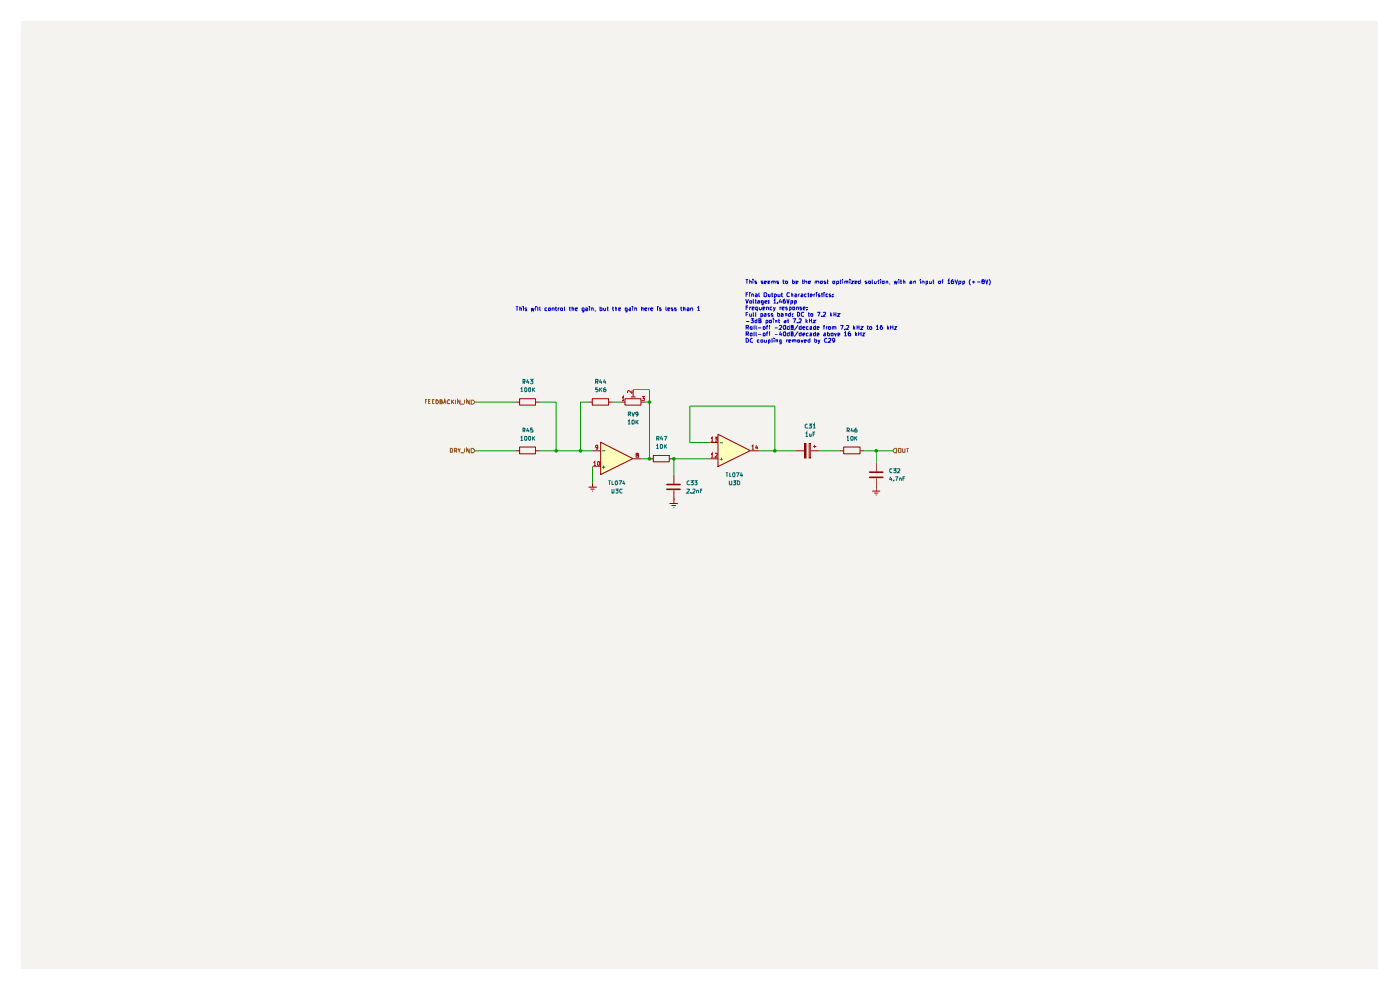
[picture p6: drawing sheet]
<svg xmlns="http://www.w3.org/2000/svg" width="297mm" height="210mm" viewBox="0 0 297 210" stroke-linecap="round" stroke-linejoin="round" font-family="sans-serif">
<path d="M4.4 4.4h287.9v201.1h-287.9z" fill="#f5f3ef"/>
<g fill="#ffb">
<path d="M127.5 93.9l6.8 3.4-6.8 3.4z"/>
<path d="M152.4 92.2l6.8 3.4-6.8 3.4z"/>
</g>
<path d="M141.5 102.8h2.8M141.5 103.8h2.8" fill="none" stroke="#910000" stroke-width=".34"/>
<g fill="none" stroke="#910000" stroke-width=".21">
<path d="M125.7 99h1.8M125.7 95.6h1.8M127.4 93.8l6.9 3.5-6.9 3.4zM134.3 97.3h1.7M137.8 97.3h.8M138.6 96.6h3.4v1.4h-3.4zM142 97.3h1M124.8 103.3h1.8M125.3 103.8h.8M125.6 104.2h.2M125.7 102.5h.1M125.7 102.5v.8"/>
<path d="M142 106.8h1.8M142.4 107.2h1M142.9 107.7h.1M143 105.9h.1M143 100.7v2M143 104v2.8"/>
</g>
<path d="M127.7 99.1h.7M127.7 95.6h.7M128.1 98.8v.6" fill="none" stroke="#006665" stroke-width=".21"/>
<path d="M125.9 98.2l.3-.3v.9M125.9 98.8h.5M126.8 98l.3-.1 .1 .2v.5l-.2 .2-.2-.1zM126.8 94.8v.2h-.4v-.5l.4-.1v.7l-.1 .2h-.3M135.1 96.6l-.2-.2 .2-.3 .3 .1v.3l-.4 .1-.1 .1 .1 .3h.4v-.4h-.1" fill="none" stroke="#b90000" stroke-width=".21"/>
<path d="M99.9 84.9h.5l.4 .4-.4 .4h-.5z" fill="#f5f3ef"/>
<g fill="none" stroke="#765500" stroke-width=".21">
<path d="M90.2 85.2h.3M90.6 84.8h-.4v.8M90.9 85.2h.3M91.3 84.8h-.4v.8h.4M91.7 85.2h.3M92.2 84.8h-.5v.8h.5M92.5 84.8a.49 .49 0 0 1 .4 .3 .49 .49 0 0 1-.1 .5h-.3zM93.3 85.2l.5-.1v-.2l-.5-.1v.8h.5l.1-.2-.3-.2M94.1 85.6l.3-.8 .2 .8M94.2 85.4h.4M95.5 84.9a.44 .44 0 0 0-.6 .2 .44 .44 0 0 0 .1 .5h.5M95.8 84.8v.8"/>
<path d="M95.9 85.1l.4 .5M96.3 84.8l-.5 .5M96.6 84.8v.8M97.6 84.8v.8l-.5-.8v.8M97.7 85.7h.7M98.6 84.8v.8M99.5 84.8v.8l-.5-.8v.8M99.9 84.9h.5l.4 .4-.4 .4h-.5z"/>
</g>
<path d="M99.9 95.1h.5l.4 .5-.4 .5h-.5z" fill="#f5f3ef"/>
<path d="M95.5 95.1h.4l.1 .2-.1 .7h-.4zM96.4 95.5h.4v-.4h-.4v.9M96.6 95.5l.3 .5M97.2 95.1l.2 .4 .3-.4M97.4 95.5v.5M97.7 96.1h.7M98.6 95.1v.9M99.5 95.1v.9l-.5-.9v.9M99.9 95.1h.5l.4 .5-.4 .5h-.5z" fill="none" stroke="#765500" stroke-width=".21"/>
<g fill="none" stroke="#910000" stroke-width=".21">
<path d="M109.3 95.6h1M109.3 85.3h1M110.2 94.8h3.4v1.5h-3.4zM110.2 84.6h3.4v1.3h-3.4zM113.7 95.6h.8M113.7 85.3h.8M124.8 85.3h.9M125.6 84.6h3.5v1.3h-3.5zM129.2 85.3h.8M131.8 85.3h.8M132.6 84.6h3.4v1.3h-3.4zM133.8 84.2h1"/>
<path d="M134.3 82.7v1.5M136 85.3h.9M150.7 97.3h1.7M150.7 93.9h1.7M152.3 92.1l6.9 3.5-6.9 3.4zM159.2 95.6h1.8M185.9 98.2v1.8M185 104.2h1.7M185.5 104.6h.8M185.8 105h.2M185.9 103.3h.1M185.9 101.5v2.7"/>
</g>
<g fill="none" stroke="#b90000" stroke-width=".21">
<path d="M132 84.4l.2-.3v.9M132 85h.4M134.1 82.8v.6l-.7-.6-.3 .2 .1 .4M136.2 84.1h.5l-.3 .4h.3v.4h-.5M150.8 96.4l.3-.3v.9M150.8 93l.3-.3v.9M150.8 97h.5M150.8 93.6h.5M151.7 96.2l.3-.1 .2 .2-.5 .7h.5M151.7 92.7h.5l-.4 .4h.3l.1 .3-.2 .2-.3-.1M159.5 94.7l.2-.3v.9M159.5 95.3h.5"/>
<path d="M160.5 94.4l-.2 .6h.5M160.7 94.7v.6"/>
</g>
<path d="M184.5 100.2h2.8M184.5 101.3h2.8" fill="none" stroke="#910000" stroke-width=".34"/>
<path d="M152.7 97.4h.7M152.7 93.9h.7M153 97.1v.6" fill="none" stroke="#006665" stroke-width=".21"/>
<path d="M189.8 95.1h.4v1h-.4l-.4-.5z" fill="#f5f3ef"/>
<path d="M189.8 95.1h.4v1h-.4l-.4-.5zM190.7 95.1l.4 .1-.1 .8h-.3l-.2-.3zM191.5 95.1l.1 .9 .4-.1v-.8M192.3 95.1h.4M192.6 95.1v.9" fill="none" stroke="#765500" stroke-width=".21"/>
<path d="M168.7 95.6h1.9M170.6 94h.4v3.2h-.4zM171.7 94h.3v3.2h-.3zM172 95.6h1.9M172.5 94.7h.7M172.8 94.4v.6M178.2 95.6h.8M179 94.8h3.5v1.5h-3.5zM182.5 95.6h.8" fill="none" stroke="#910000" stroke-width=".21"/>
<path d="M170.8 94v3.2" fill="none" stroke="#910000" stroke-width=".34"/>
<g fill="none" stroke="#090" stroke-width=".21">
<path d="M100.8 95.6h8.5M100.8 85.3h8.5M114.5 95.6h11.2M114.5 85.3h3.5v10.3M124.8 85.3h-1.7v10.3M125.7 99v3.5M130 85.3h1.8M134.3 82.7h3.5v14.6h-1.8M136.9 85.3h.9M150.7 97.3h-7.7v3.4M150.7 93.9h-4.4v-7.8h18.1v9.5M161 95.6h7.7"/>
<path d="M173.9 95.6h4.3M183.3 95.6h6.1M185.9 95.6v2.6"/>
</g>
<g fill="none" stroke="#0000ca" stroke-width=".21">
<path d="M158.2 59.3h.5M158.5 59.3v.9M159 59.6l.4 .1v.5M159 59.3v.9M159.7 59.3v.1M159.7 59.6v.6M160.5 59.6h-.4l.1 .3h.3v.3h-.4M161.8 59.6h-.3l.1 .3h.2v.3h-.3M162.2 59.9l.4-.1-.1-.2h-.3v.6h.3M162.9 59.9l.4-.1v-.2h-.4v.6h.4M164 59.7h.5v.5M165.1 59.6h-.3l.1 .3h.2v.3h-.3"/>
<path d="M166.1 59.6h.3M166.2 59.3v.8l.2 .1M166.7 59.6l.4 .1-.1 .5-.3-.1zM168.1 59.3v.9h.3l.1-.5-.4-.1M168.9 59.9l.4-.1-.1-.2h-.3v.6h.3M170.1 59.6h.4M170.3 59.3v.9h.2M170.7 59.6l.5 .1v.5M170.7 59.3v.9M171.5 59.9l.4-.1v-.2l-.4 .1v.4l.4 .1M173.3 59.7l.3-.1 .1 .6M174 59.7l.5-.1v.5l-.4 .1z"/>
<path d="M175.1 59.6l-.3 .1 .4 .4-.4 .1M175.5 59.6h.2M175.6 59.3v.8l.1 .1M176.7 59.6h.4l-.1 .6h-.3zM178.2 59.6h.2M178.3 59.3v.9h.1M178.8 59.3v.1M178.8 59.6v.6M179.5 59.7l.4-.1v.6M180.3 59.3v.1M180.3 59.6v.6M180.6 59.6h.5l-.5 .6h.5"/>
<path d="M181.4 59.9l.4-.1-.1-.2h-.3v.6h.3M182.5 59.3v.9h-.3l-.1-.5 .4-.1M183.9 59.6l-.4 .1 .4 .4-.4 .1M184.3 59.6l.4 .1-.1 .5-.3-.1zM185 59.3v.8l.2 .1M185.5 59.6v.6l.4-.1M185.9 59.6v.6M186.1 59.6h.4M186.3 59.3v.9h.2M186.8 59.3v.1M186.8 59.6v.6M187.2 59.6h.4l-.1 .6-.3-.1z"/>
<path d="M189.7 59.6l.2 .6 .1-.5 .2 .5 .2-.6M190.7 59.3v.1M190.7 59.6v.6M191 59.6h.3M191.1 59.3v.9h.2M191.6 59.6l.4 .1v.5M191.6 59.3v.9M193.1 59.6l.3 .1v.5h-.3v-.4h.3M195.3 59.3v.1M195.3 59.6v.6M197.2 59.6v.6l.4-.1M197.6 59.6v.6"/>
<path d="M197.9 59.6h.3M198 59.3v.8l.2 .1M199.1 59.7l.4-.1v.5l-.3 .1zM199.8 59.6h.3M200.1 59.3l-.2 .1v.8M201 59.6l.3-.3v.9M202.2 59.3l-.4 .3v.4l.1 .2 .4-.1-.1-.5h-.3l-.1 .2M202.6 59.3l.3 .9 .3-.9M205.9 59.2a.9 .9 0 0 0 0 1.3M206.2 59.8h.7M206.5 59.6v.6M207.3 59.8h.7"/>
<path d="M208.5 59.6h-.2v-.2l.4-.1 .1 .3-.5 .1v.4l.4 .1 .1-.4-.1-.2M209.1 59.3l.2 .9 .3-.9M209.8 59.2a.9 .9 0 0 1 0 1.3M109.4 65.1h.5M109.7 65.1v.8M110.3 65.4h.3v.5M110.3 65.1v.8M111 65.1h.1M111 65.3v.6M111.7 65.3l-.3 .1 .3 .4h-.3M112.7 65.3l.1 .6 .2-.4 .2 .4 .1-.6M113.7 65.1h.1"/>
<path d="M113.7 65.3v.6M114.1 65.1l.1 .8M114.5 65.1v.6l.2 .2M116 65.3l-.4 .1v.4h.4M116.4 65.4l.3-.1 .1 .4-.2 .2-.2-.1zM117.1 65.4h.5v.5M117.1 65.3v.6M117.8 65.3h.3M117.9 65.1v.6l.2 .2M118.4 65.3v.6M118.7 65.3l-.3 .2M119 65.3l.3 .1v.4l-.1 .1-.3-.2z"/>
<path d="M119.8 65.1v.8M120.7 65.3h.3M120.9 65.1v.7l.1 .1M121.4 65.4h.3v.5M121.4 65.1v.8M122 65.6l.5-.1v-.2l-.5 .1v.3l.2 .2 .3-.1M123.9 65.8h-.4l.1-.5h.3v.7l-.1 .2h-.3M124.2 65.3l.5 .1v.5M124.7 65.5l-.5 .1 .1 .3 .4-.1M125.1 65.1h.1M125.1 65.3v.6M125.4 65.4h.5v.5"/>
<path d="M125.4 65.3v.6M126.3 65.8l-.1 .2M127.3 65.3l.4 .1v.4h-.4M127.3 65.1v.8M128.1 65.3v.4l.1 .2 .3-.1M128.5 65.3v.6M128.7 65.3h.4M128.9 65.1v.7l.2 .1M129.9 65.3h.4M130 65.1v.6l.3 .2M130.5 65.4l.3-.1v.6M130.5 65.1v.8"/>
<path d="M131.3 65.6l.3-.1v-.2h-.3v.5h.3M133.1 65.8l-.3 .1-.2-.2 .1-.4h.4v.7l-.1 .2h-.3M133.5 65.3h.3v.6M133.8 65.5l-.4 .2 .2 .2 .2-.1M134.2 65.1h.1M134.2 65.3v.6M134.7 65.4l.3-.1v.6M134.7 65.3v.6M136.1 65.4l.3-.1v.6M136.1 65.1v.8M136.8 65.6l.4-.1v-.2l-.4 .1v.3l.1 .2 .3-.1M137.6 65.3v.6"/>
<path d="M137.8 65.3l-.2 .2M138 65.6l.5-.1v-.2l-.5 .1v.3l.2 .2 .3-.1M139.5 65.1h.1M139.5 65.3v.6M140.2 65.3h-.3v.3l.3 .1v.2l-.3-.1M141.3 65.1v.6l.1 .2M141.7 65.6l.4-.1-.1-.2h-.3v.5h.3M142.7 65.3h-.3v.3h.3l.1 .1-.1 .2-.3-.1M143.5 65.3h-.4v.3l.4 .1-.1 .2-.3-.1M144.4 65.3h.3M144.5 65.1v.6l.2 .2M145 65.4l.3-.1v.6"/>
<path d="M145 65.1v.8M145.8 65.3l.4 .1v.5M146.2 65.5l-.4 .1v.3l.4-.1M146.5 65.4h.4v.5M146.5 65.3v.6M148 65.3l.2-.2v.8M148 65.9h.5M158.2 63.5l.3 .8 .3-.8M158.3 69.5l.5-.1v-.3l-.5-.1v.9M158.3 70.8h.4l.1-.3-.5-.1v.8M158.3 71.8h.2l.3 .2v.4l-.2 .2h-.3zM158.3 62.5h.3"/>
<path d="M158.3 65.2h.3M158.3 66.7h.3M158.3 68.2h.7M158.5 69.5l.3 .4M158.5 70.8l.3 .4M158.7 62.1h-.4v.8M158.7 64.9h-.4v.8M158.7 66.2h-.4v.9M159 62.1v.1M159 63.9l.4-.1 .1 .4-.4 .1zM159 66.5v.5h.5M159 62.4v.5"/>
<path d="M159 65.1v.6M159.1 70.8l.2-.1h.3l-.1 .5h-.3zM159.2 69.3l.4 .1-.1 .5-.4-.2zM159.3 65.1l-.3 .2M159.3 67.6h.5l-.2 .3 .2 .1v.4h-.5M159.5 62.4h.3v.5M159.5 62.4v.5M159.5 66.5v.6M159.6 65.4l.4-.1-.1-.2h-.3v.6h.3M159.6 71.8a.43 .43 0 0 0-.4 .3 .43 .43 0 0 0 .1 .5l.3-.1M159.8 63.5v.7l.2 .1M159.8 66.2v.8l.2 .1"/>
<path d="M160 69l.1 .9M160 70.4l.1 .8M160.1 63.8h.4M160.2 62.4h.3l.2 .1v.4M160.3 63.5v.8h.2M160.3 66.2l.1 .9M160.4 69v.7l.2 .2M160.4 70.4v.8h.2M160.6 67.6v.9h-.4v-.6h.4M160.7 62.6l-.5 .1 .1 .2h.4M160.7 63.8l.5 .1v.4h-.5l.1-.3h.4M160.7 65.7h-.4l.1-.6h.3v.9"/>
<path d="M160.8 69.6h.7M160.8 70.9h.7M161 62.1v.8h.2M161 68h.3l.1-.3-.4-.1v.9h.4l.1-.3-.3-.2M161.1 65.1v.5l.1 .1h.3M161.1 72.1h-.4v.2v.3h.4M161.4 66.6l.3-.1 .1 .2v.4h-.4M161.4 72.2h.4v.4l-.4-.1zM161.4 66.5v.8M161.5 65.1v.6M161.8 65.4l.5-.1-.1-.2-.4 .1 .1 .5h.3M161.9 64.3h-.3v-.5h.3v.8h-.3"/>
<path d="M161.9 69.3h.4v.2l-.1 .4-.3-.1zM161.9 70.7h.3l.1 .1v.4h-.4zM162.1 62.2h.5v.7h-.5zM162.2 66.6h.3v.5h-.3l-.1-.2 .4-.1M162.2 72.1l.1 .5 .3-.1M162.3 64h.4v-.2l-.4 .1v.3l.4 .1M162.5 68.5h.4v-.6h-.4v.9M162.6 65.2h.4v.5M162.6 65.1v.6M162.6 72.1v.5M162.6 69.3h.3M162.6 70.7h.3"/>
<path d="M162.9 69l-.2 .1v.8M162.9 70.4l-.2 .1v.7M163 62.4v.5h.4M163 72.6l.4-.1-.1-.4h-.3v.8M163.1 64.2v.1M163.1 63.8v.1M163.1 69.3h.3M163.1 70.7h.3M163.2 66.6l-.2-.1-.1 .3 .4 .2-.4 .1M163.3 67.9h.3v.6h-.3zM163.4 69h-.2v.9M163.4 70.4h-.2v.8"/>
<path d="M163.4 62.4v.5M163.7 60.2v-.6h.3v.6M163.7 62.4h.3M163.8 62.1v.8h.2M163.8 65.1l-.4 .1v.5h.4M163.8 71.8l.1 .8M164 66.6h-.4l.1 .2h.3v.3h-.4M164 67.6v.1M164 65.1l.3 .6M164 67.9v.6M164.1 63.7l.3-.2v.8M164.1 64.3h.4"/>
<path d="M164.2 71.8h.1M164.2 72.1v.5M164.3 62.4h.2l.2 .1-.2 .4h-.2M164.3 62.4v.8M164.4 69.6h.6M164.4 70.9h.6M164.5 65.1l-.2 .6-.3 .3M164.5 68l.3-.1v.6M164.5 67.9v.6M164.6 72.2l.4-.1v.5M164.6 72.1v.5M165 64.2v.1"/>
<path d="M165 66.2v.9h.3l.1-.5h-.4M165.1 62.4v.5h.4M165.1 67.9h.4M165.2 67.6v.8l.3 .1M165.4 69.1l.3-.1 .1 .4-.5 .5h.5M165.5 62.4v.5M165.5 65.1v.6M165.6 63.5l-.3 .5h.5M165.6 70.3l-.2 .7h.5M165.7 65.1l-.2 .2M165.7 66.6l.3-.1 .2 .2v.4h-.5l.1-.3h.4M165.7 72.6l-.3-.1 .1-.4h.2v.8h-.3"/>
<path d="M165.7 62.4h.4M165.7 63.8v.5M165.7 70.7v.5M165.8 62.1v.8h.3M165.9 65.4l.4-.1v-.2l-.4 .1v.4l.2 .1h.2M166.2 69.1h.5v.6l-.2 .2-.3-.1zM166.2 70.5l.4-.1 .1 .2-.1 .6a.39 .39 0 0 1-.5-.2 .39 .39 0 0 1 .1-.5zM166.4 67.9h.3v.6h-.3l-.1-.2 .4-.2M166.6 63.5l-.4 .2v.5l.4 .1 .1-.3-.2-.2-.3 .2M166.6 66.6h.3v.5M166.6 66.5v.6M166.8 72.1v.5"/>
<path d="M166.9 63.5l.3 .8 .2-.8M167 65.1l-.3 .1 .3 .5h-.3M167 67.9h.3M167.1 72.1l-.3 .2M167.2 67.6v.9h.1M167.3 72.3h.5l-.1-.2h-.4v.5h.4M167.4 65.7h.3l.1-.1v-.5h-.4v.9M167.4 69.3l-.4 .1v.4h.4M167.4 70.4v.8h-.3l-.1-.5h.4M167.4 69v.9M167.5 62.2l-.4-.1a.44 .44 0 0 0-.2 .6 .44 .44 0 0 0 .6 .2M167.7 66.2v.9h-.4v-.4l.1-.2 .3 .1"/>
<path d="M167.8 64.3h.3v-.5h-.3v.8M167.8 62.4h.4v.5M167.8 69.4h.4l.1-.3-.5-.1v.9h.4l.1-.4-.2-.1M167.8 70.8l.5-.1-.1-.3h-.4v.8h.5v-.3l-.2-.1M167.8 62.1v.8M168.1 67v.1M168.1 66.6v.1M168.1 72.2l.3-.1v.5M168.1 72.1v.5M168.2 65.1h.3l.1 .2-.2 .4h-.2zM168.2 67.6h.6l-.4 .9M168.4 72.2h.5v.4"/>
<path d="M168.5 64.3h.4v-.5h-.4v.8M168.6 62.4h.3l.1 .1v.4M168.9 65.2h.5v.5M168.9 65.1v.6M169 62.6l-.4 .1 .1 .2h.3M169.1 68.4v.1M169.2 66.2l.4 .2v.5l-.1 .2h-.3zM169.3 72.1l.3 .1-.1 .4h-.2zM169.3 69l-.8 1.1M169.3 70.3l-.8 1.1M169.5 67.7h.5v.3l-.5 .5h.5M169.5 62.4v.5"/>
<path d="M169.6 62.4l-.1 .1M170 62.4h.3v.5M170 69.3l-.5 .1v.4h.5M170 70.4v.8h-.4l-.1-.5h.5M170 72.1l.1 .5 .3-.5M170 69v.9M170.1 65.1h-.4v.3l.4 .1-.1 .2h-.3M170.3 62.6l-.4 .2 .2 .1h.2M170.3 69.6l.4-.1-.1-.2-.3 .1v.3l.2 .2 .1-.1M170.3 71l.4-.1-.1-.2-.3 .1v.4h.3M170.4 65.4l.4-.1-.1-.2-.3 .1v.4l.2 .1h.1M170.6 66.3l-.5-.1-.1 .4 .1 .5 .5-.1"/>
<path d="M170.6 72.3h.5l-.1-.2h-.4v.5h.4M171 67.6v.9M171.1 62.4h-.3l-.2 .1 .2 .4h.3M171.1 68.2l.2 .3M171.2 65.7h.1M171.2 65.1v.1M171.3 62.4h.4M171.3 67.9l-.3 .3M171.4 66.5h.3M171.5 62.1v.8h.2M171.5 69.3l-.4 .1v.4h.4M171.5 70.7h-.4v.5h.4"/>
<path d="M171.6 66.2v.9h.1M171.7 67.6v.9M171.7 68h.5M171.8 69.3h.4v.6M171.8 70.7h.4v.5h-.4v-.2l.4-.1M171.8 71.8v.8h-.3l-.1-.4 .4-.1M171.9 62.7l.4-.1-.1-.2h-.3v.5h.4M172 66.6h.4l-.1 .5-.3-.1zM172.2 69.5l-.4 .1 .1 .3 .3-.1M172.2 67.6v.9M172.5 67.9h.5l-.5 .6h.5M172.7 62.4v.5"/>
<path d="M172.8 71.8v.8h.4v-.5h-.4M172.9 60.2v-.6h.4v.6M172.9 62.4l-.2 .1M173 69.3l-.4 .1v.4h.4M173 70.4v.8h-.3l-.1-.5h.4M173 69v.9M173.2 62.1v.1M173.2 62.4v.5M173.4 66.2h.5l-.3 .9M173.4 69.6l.4-.1-.1-.2h-.3v.5h.3M173.4 71l.4-.1-.2-.2h-.2v.5h.3M173.5 72.1l.3 .5"/>
<path d="M173.9 62.4h-.3l.1 .3h.2v.2h-.3M173.9 72.1l-.2 .8h-.2M174.2 62.4h.3M174.3 67v.1M174.4 62.1v.8h.1M174.6 66.3h.5v.3l-.5 .5h.5M174.6 69.3h.4M174.8 62.1v.1M174.8 70.7h.3v.5h-.3l-.1-.1 .4-.2M174.8 62.4v.5M175 69h-.2v.9M175.3 69.3v.6"/>
<path d="M175.5 71.8a.44 .44 0 0 0-.6 .2 .44 .44 0 0 0 .1 .6l.5-.1M175.6 69.3l-.3 .2M175.6 70.4v.8h.3l.1-.4-.2-.1h-.2M175.6 62.4h-.4v.5h.4M175.7 71.8h.5v.4l-.5 .4h.5M175.8 69.3h.3l.1 .2-.1 .4-.4-.2zM176.1 66.2v.9M176.2 62.4h-.1l-.2 .1 .4 .4h-.4M176.2 66.8l.3 .3M176.3 70.7h.4v.5h-.4zM176.5 66.5l-.4 .3M176.6 69.4l.3-.1v.6"/>
<path d="M176.6 69.3v.6M176.7 62.9h.1M176.7 62.4v.1M176.9 69.4h.4v.5M176.9 66.7h.4M176.9 66.2v.9M177 70.7l.2 .5 .2-.5M177.1 72.2l-.2 .1-.3-.1 .1-.4 .4 .1v.4l-.2 .3h-.2M177.3 66.2v.9M177.5 60.2h.3v-.6h-.3v.9M177.7 66.5h.5l-.5 .6h.5M177.8 71l.4-.1-.2-.2h-.2v.5h.3"/>
<path d="M178.3 69h.6l-.4 .9M179.1 70.7l.3-.3v.8M179.1 71.2h.5M179.2 60.2v-.6l.3 .1v.5M179.2 69.8v.1M179.5 69.1h.5v.3l-.5 .5h.5M180.4 70.4l-.4 .2v.6h.4v-.5h-.4v.2M181.1 69v.9M181.1 69.6l.3 .3M181.4 69.3l-.3 .3M181.5 70.4v.8M181.6 70.9l.2 .3"/>
<path d="M181.8 69v.9M181.8 69.4h.4M181.8 70.7l-.3 .3M182.2 70.4v.8M182.2 70.8h.5M182.2 69v.9M182.6 69.3h.5l-.5 .6h.5M182.7 70.4v.8M183 70.7h.4l-.4 .5h.4M183.9 69.3h.4M184 69v.7l.3 .2M184.5 69.3h.4l.1 .2-.2 .4-.4-.2z"/>
<path d="M185.9 69.2l.2-.2v.9M185.9 69.9h.5M187.2 69h-.3l-.2 .4v.3l.4 .2 .1-.4-.1-.2-.4 .2M188 60.2v-.6l.3 .1v.5M188.3 69v.9M188.3 69.6l.3 .3M188.6 69.3l-.3 .3M188.8 60.2l-.1 .1M188.9 69.4h.5M188.9 69v.9M189.4 69v.9M189.8 69.3h.4l-.4 .6h.4"/>
<path d="M193.8 60.2v-.6h.4v.6M195.6 60.2v-.6l.4 .1v.5M196.5 60.2h.3v-.6h-.3v.9M201 60.2h.5M203.4 60.2l.4-.1v-.5h-.4v.9M204.3 60.2l.3-.1v-.5h-.3v.9"/>
</g>
<g fill="#090">
<circle cx="137.8" cy="97.3" r=".38"/>
<circle cx="123.1" cy="95.6" r=".38"/>
<circle cx="118" cy="95.6" r=".38"/>
<circle cx="137.8" cy="85.3" r=".38"/>
<circle cx="185.9" cy="95.6" r=".38"/>
<circle cx="143" cy="97.3" r=".38"/>
<circle cx="164.4" cy="95.6" r=".38"/>
</g>
<g fill="none" stroke="#006665" stroke-width=".21">
<path d="M110.4 92.7l.3-.1v.8M110.4 82.5l.3-.2v.8M110.4 93.4h.6M110.4 83.1h.6M111 91.3l.4-.1v-.3l-.4-.1v.8M111 81l.4-.1v-.3l-.4-.1v.9M111.1 91.3l.3 .3M111.1 81l.3 .4M111.3 92.7l.4-.1a.53 .53 0 0 1-.2 .8l-.2-.1zM111.4 82.3a.43 .43 0 0 1 .4 .3 .43 .43 0 0 1-.3 .5l-.2-.2zM112 90.8l-.3 .6h.6M112 80.5l-.3 .6h.6"/>
<path d="M112.1 92.7h.5v.6l-.2 .1-.3-.1zM112.1 80.8v.6M112.1 91.1v.5M112.2 82.3h.3l.1 .1v.5l-.2 .2-.3-.2zM112.5 80.5h.6l-.4 .3 .4 .2v.2l-.2 .2-.4-.1M113 90.8h-.4v.4l.3-.1 .2 .2-.1 .3h-.4M113 82.3v.8M113 92.6v.8M113.1 92.9l.4 .5M113.1 82.6l.4 .5M113.5 92.6l-.5 .4M113.5 82.3l-.5 .4"/>
<path d="M126.4 81l.5-.1v-.3l-.5-.1v.9M126.6 81l.3 .4M126.8 82.3h-.4v.4l.4-.1 .1 .3-.2 .2-.3-.1M127.2 82.3v.8M127.4 80.5l-.2 .6h.5M127.4 82.6l.3 .5M127.6 80.8v.6M127.7 82.3l-.5 .4M128.2 80.5l-.1 .6h.5M128.5 82.3l-.4 .1v.6l.3 .1 .2-.4h-.5M128.5 80.8v.6M133.2 89.4l.3-.3v.9"/>
<path d="M133.2 90h.5M133.3 87.8h.3l.2-.1-.1-.3h-.4v.9M133.6 87.8l.2 .5M134.1 87.4l.2 .9 .4-.9M134.2 89.1a.42 .42 0 0 1 .4 .4 .42 .42 0 0 1-.4 .5zM134.9 89.1v.9M135 89.4l.4 .6M135.3 87.8l-.3 .1-.2-.1 .1-.4 .4 .1v.7l-.4 .1M135.4 89.1l-.5 .5M139.2 94.5l.3-.2v.8M139.2 95.1h.5M139.3 93h.4l.1-.3-.5-.1v.8"/>
<path d="M139.5 93l.3 .4M140.2 94.3a.42 .42 0 0 1 .4 .4 .42 .42 0 0 1-.4 .4zM140.3 92.5l-.2 .6h.6M140.5 92.8v.6M140.9 92.6h.5l-.3 .8M140.9 94.3v.8M141.1 94.6l.3 .5M141.4 94.3l-.5 .5M170.9 91.9l.3-.3v1M170.9 92.6h.5M171.3 90h-.2l-.3 .1v.5l.2 .2 .3-.1M171.7 90h.5l-.4 .3h.3l.1 .2-.1 .3-.4-.1"/>
<path d="M171.7 92l.1 .6 .3-.1M172.1 92v.6M172.5 90.2l.3-.2v.8M172.5 92.1h.3M172.5 90.8h.5M172.9 91.6h-.4v1M179.7 92.7l.2-.1v.8M179.7 91.3h.3l.2-.2-.2-.3h-.3v.8M179.7 93.4h.4M179.9 91.3l.3 .3M180.5 92.6l.5 .1v.6l-.2 .1a.53 .53 0 0 1-.3-.8zM180.7 90.8l-.2 .6h.6"/>
<path d="M181 91.1v.5M181.3 92.6v.8M181.5 92.9l.3 .5M181.7 90.8l-.2 .1-.2 .6 .1 .1h.4v-.4l-.3-.1-.2 .2M181.8 92.6l-.5 .4M189.3 99.5l-.5-.1v.2v.6h.5M189.5 99.4h.6l-.3 .4h.2l.1 .3-.2 .2-.4-.1M190.4 99.5h.5v.3l-.5 .5h.5M129.1 102h.5M129.3 102v.8M129.8 102v.8h.5M129.8 103.8l.1 .8 .4-.1v-.7"/>
<path d="M130.6 103.8h.5l-.3 .2 .3 .1v.4h-.5M130.7 102a.43 .43 0 0 1 .3 .4 .43 .43 0 0 1-.4 .4l-.1-.7zM131.3 102h.6l-.5 .8M132 103.8h-.4a.44 .44 0 0 0-.1 .5 .44 .44 0 0 0 .5 .2M132.4 102l-.3 .6h.5M132.5 102.3v.5M145.8 103.8h.4l.1 .1-.6 .7h.6M146.3 102.1l-.3-.1-.2 .2v.5l.1 .1 .4-.1M146.5 102h.6l-.3 .3 .3 .2-.1 .3-.5-.1M146.6 104.5v.1M146.9 103.8h.5v.3l-.5 .5h.5M147.4 102h.5l-.3 .3 .3 .1v.3h-.5"/>
<path d="M147.8 104.1h.4v.5M147.8 104v.6M148.6 104.1h.3M149 103.8h-.4v.8M154 100.3h.5M154.2 100.3v.8M154.7 102l.1 .8h.3l.1-.1v-.7M154.8 100.3v.8h.3M155.5 100.4l.3-.1v.7a.39 .39 0 0 1-.4-.2 .39 .39 0 0 1 .1-.4zM155.6 102h.5l-.3 .3 .3 .2-.1 .3-.4-.1M156.2 100.3h.6l-.4 .8M156.4 102h.3l.2 .2v.5l-.1 .1h-.4z"/>
<path d="M157.3 100.2l-.2 .7h.5M157.4 100.5v.6M188.9 101.1l-.1 .6h.5M189.1 101.4v.6M189.6 101.9v.1M189.9 101.1h.6l-.4 .9M190.8 101.5l.2-.1 .2 .2v.4M190.8 101.4v.6M191.6 101.6h.3M192 101.1h-.4v.9"/>
</g>
</svg>
